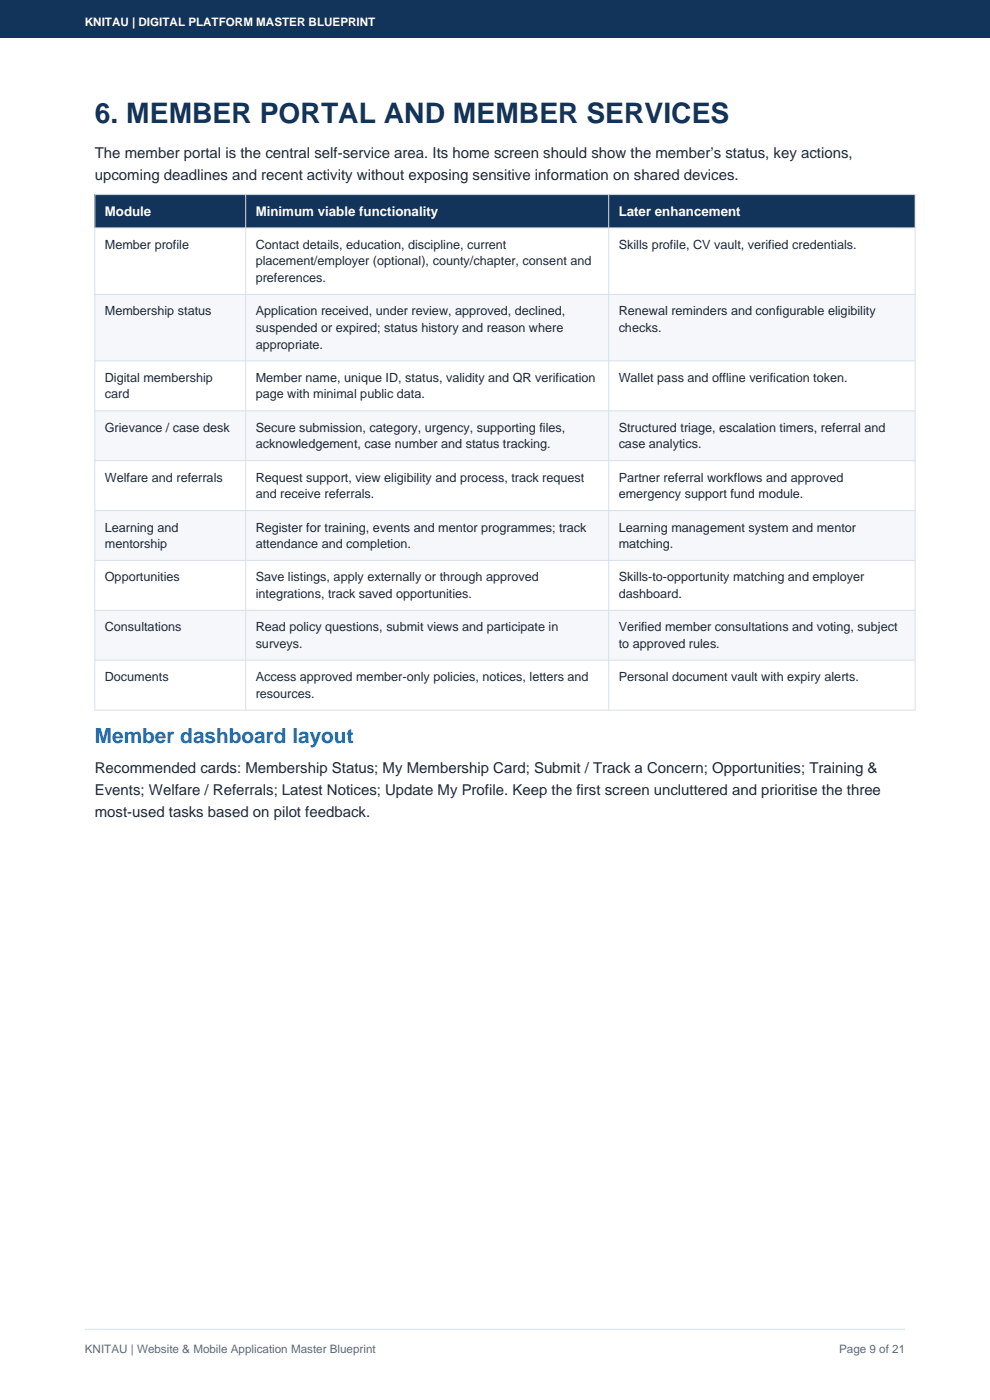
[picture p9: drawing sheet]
<svg xmlns="http://www.w3.org/2000/svg" width="210mm" height="297mm" viewBox="0 0 210 297" stroke-linecap="round" stroke-linejoin="round" font-family="sans-serif">
<defs><g id="words">
<text font-size="6" fill="#12345a" x="20.1" y="26.1">6. MEMBER PORTAL AND MEMBER SERVICES</text>
<text font-size="4.4" fill="#1769aa" x="20.1" y="157.5">Member dashboard layout</text>
<g font-size="3.2" fill="#1f2937">
<text x="20.1" y="33.5">The member portal is the central self-service area. Its home screen should show the member’s status, key actions,</text>
<text x="20.1" y="38.1">upcoming deadlines and recent activity without exposing sensitive information on shared devices.</text>
<text x="20.1" y="164.1">Recommended cards: Membership Status; My Membership Card; Submit / Track a Concern; Opportunities; Training &amp;</text>
<text x="20.1" y="168.6">Events; Welfare / Referrals; Latest Notices; Update My Profile. Keep the first screen uncluttered and prioritise the three</text>
<text x="20.1" y="173.2">most-used tasks based on pilot feedback.</text>
</g>
<g font-size="2.8" fill="#fff">
<text x="22.2" y="45.9">Module</text>
<text x="54.2" y="45.9">Minimum viable functionality</text>
<text x="131.2" y="45.9">Later enhancement</text>
</g>
<g font-size="2.7" fill="#1f2937">
<text x="22.2" y="52.8">Member profile</text>
<text x="54.2" y="52.8">Contact details, education, discipline, current</text>
<text x="131.2" y="52.8">Skills profile, CV vault, verified credentials.</text>
<text x="54.2" y="56.3">placement/employer (optional), county/chapter, consent and</text>
<text x="54.2" y="59.8">preferences.</text>
<text x="22.2" y="66.9">Membership status</text>
<text x="54.2" y="66.9">Application received, under review, approved, declined,</text>
<text x="54.2" y="70.4">suspended or expired; status history and reason where</text>
<text x="131.2" y="66.9">Renewal reminders and configurable eligibility</text>
<text x="131.2" y="70.4">checks.</text>
<text x="54.2" y="74">appropriate.</text>
<text x="22.2" y="81">Digital membership</text>
<text x="54.2" y="81">Member name, unique ID, status, validity and QR verification</text>
<text x="131.2" y="81">Wallet pass and offline verification token.</text>
<text x="22.2" y="84.5">card</text>
<text x="54.2" y="84.5">page with minimal public data.</text>
<text x="22.2" y="91.6">Grievance / case desk</text>
<text x="54.2" y="91.6">Secure submission, category, urgency, supporting files,</text>
<text x="54.2" y="95.1">acknowledgement, case number and status tracking.</text>
<text x="131.2" y="91.6">Structured triage, escalation timers, referral and</text>
<text x="131.2" y="95.1">case analytics.</text>
<text x="22.2" y="102.2">Welfare and referrals</text>
<text x="54.2" y="102.2">Request support, view eligibility and process, track request</text>
<text x="54.2" y="105.7">and receive referrals.</text>
<text x="131.2" y="102.2">Partner referral workflows and approved</text>
<text x="131.2" y="105.7">emergency support fund module.</text>
<text x="22.2" y="112.8">Learning and</text>
<text x="54.2" y="112.8">Register for training, events and mentor programmes; track</text>
<text x="131.2" y="112.8">Learning management system and mentor</text>
<text x="22.2" y="116.3">mentorship</text>
<text x="54.2" y="116.3">attendance and completion.</text>
<text x="131.2" y="116.3">matching.</text>
<text x="22.2" y="123.3">Opportunities</text>
<text x="54.2" y="123.3">Save listings, apply externally or through approved</text>
<text x="131.2" y="123.3">Skills-to-opportunity matching and employer</text>
<text x="54.2" y="126.9">integrations, track saved opportunities.</text>
<text x="131.2" y="126.9">dashboard.</text>
<text x="22.2" y="133.9">Consultations</text>
<text x="54.2" y="133.9">Read policy questions, submit views and participate in</text>
<text x="54.2" y="137.5">surveys.</text>
<text x="131.2" y="133.9">Verified member consultations and voting, subject</text>
<text x="131.2" y="137.5">to approved rules.</text>
<text x="22.2" y="144.5">Documents</text>
<text x="54.2" y="144.5">Access approved member-only policies, notices, letters and</text>
<text x="54.2" y="148">resources.</text>
<text x="131.2" y="144.5">Personal document vault with expiry alerts.</text>
</g>
<text font-size="2.5" fill="#fff" x="18" y="5.5">KNITAU | DIGITAL PLATFORM MASTER BLUEPRINT</text>
<g font-size="2.5" fill="#5b6b7a">
<text x="18" y="287">KNITAU | Website &amp; Mobile Application Master Blueprint</text>
<text x="178" y="287">Page 9 of 21</text>
</g>
</g></defs>
<g fill="#12345a">
<path d="M0 0h210v8h-210z" fill-rule="evenodd"/>
<path d="M20.1 41.3h174v7h-174z" fill-rule="evenodd"/>
</g>
<path d="M20.1 48.3h174v14.2h-174z" fill-rule="evenodd" fill="#fff"/>
<path d="M20.1 62.5h174v14.1h-174z" fill-rule="evenodd" fill="#f5f7fa"/>
<path d="M20.1 76.6h174v10.5h-174z" fill-rule="evenodd" fill="#fff"/>
<path d="M20.1 87.1h174v10.6h-174z" fill-rule="evenodd" fill="#f5f7fa"/>
<path d="M20.1 97.7h174v10.6h-174z" fill-rule="evenodd" fill="#fff"/>
<path d="M20.1 108.3h174v10.6h-174z" fill-rule="evenodd" fill="#f5f7fa"/>
<path d="M20.1 118.9h174v10.6h-174z" fill-rule="evenodd" fill="#fff"/>
<path d="M20.1 129.5h174v10.6h-174z" fill-rule="evenodd" fill="#f5f7fa"/>
<path d="M20.1 140.1h174v10.5h-174z" fill-rule="evenodd" fill="#fff"/>
<g fill="none" stroke="#d7e1ea" stroke-width=".21">
<path d="M20.1 41.3h174v109.3h-174zM20.1 48.3h174M52.1 41.3v109.3M129.1 41.3v109.3M20.1 62.5h174M20.1 76.6h174M20.1 87.1h174M20.1 97.7h174M20.1 108.3h174M20.1 118.9h174M20.1 129.5h174M20.1 140.1h174"/>
<path d="M18 282h174"/>
</g>
<use href="#words"/>
</svg>
